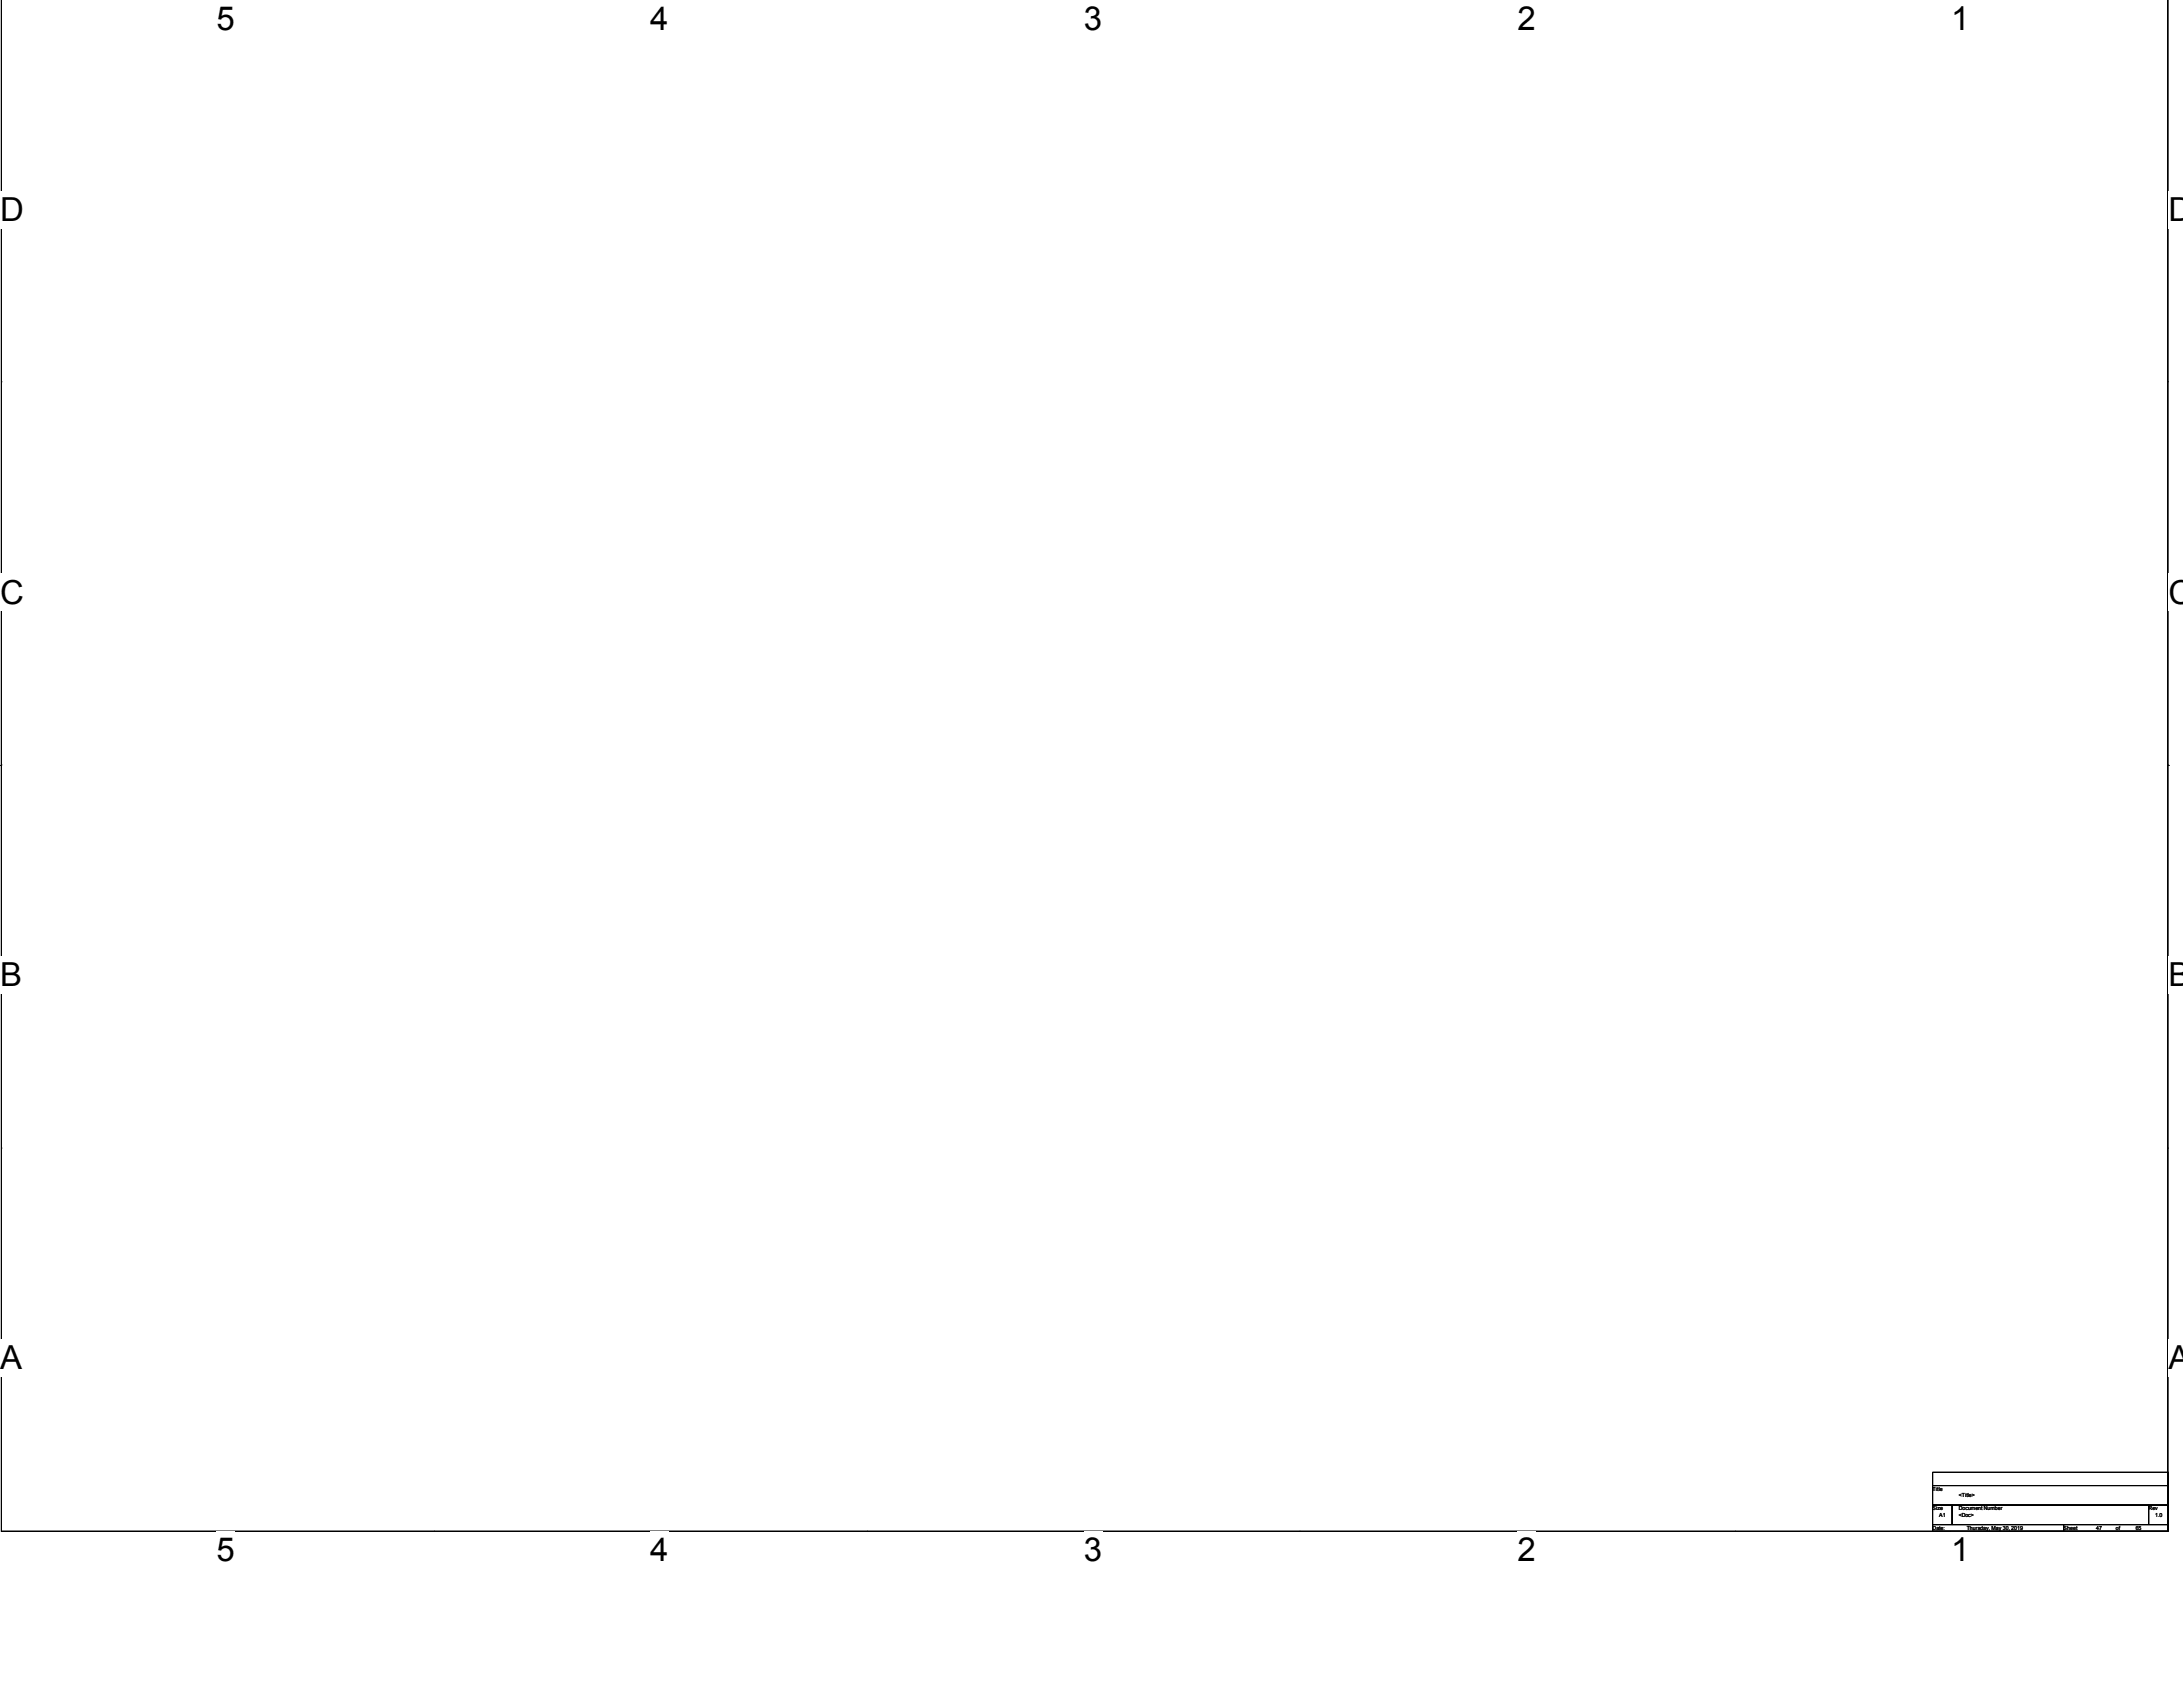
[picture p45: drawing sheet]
<svg xmlns="http://www.w3.org/2000/svg" width="279mm" height="216mm" viewBox="0 0 279 216" stroke-linecap="round" stroke-linejoin="round" font-family="sans-serif">
<defs><g id="words">
<g font-size="4.2">
<text x="27.7" y="3.8">5</text>
<text x="83.2" y="3.8">4</text>
<text x="138.7" y="3.8">3</text>
<text x="194.2" y="3.8">2</text>
<text x="249.7" y="3.8">1</text>
<text x="0" y="28.3">D</text>
<text x="277.5" y="28.3">D</text>
<text x="0" y="77.3">C</text>
<text x="277.5" y="77.3">C</text>
<text x="0" y="126.2">B</text>
<text x="277.5" y="126.2">B</text>
<text x="0" y="175.2">A</text>
<text x="277.5" y="175.2">A</text>
<text x="27.7" y="199.8">5</text>
<text x="83.2" y="199.8">4</text>
<text x="138.7" y="199.8">3</text>
<text x="194.2" y="199.8">2</text>
<text x="249.7" y="199.8">1</text>
</g>
<g font-size=".7">
<text x="247.4" y="190.8">Title</text>
<text x="250.7" y="191.6">&lt;Title&gt;</text>
<text x="247.4" y="193.3">Size</text>
<text x="247.4" y="195.7">Date:</text>
<text x="248.2" y="194.1">A1</text>
<text x="250.7" y="193.3">Document Number</text>
<text x="250.7" y="194.1">&lt;Doc&gt;</text>
<text x="251.7" y="195.7">Thursday, May 30, 2019</text>
<text x="264.1" y="195.7">Sheet</text>
<text x="268.3" y="195.7">47</text>
<text x="270.8" y="195.7">of</text>
<text x="273.3" y="195.7">65</text>
<text x="275" y="193.3">Rev</text>
<text x="275.8" y="194.1">1.0</text>
</g>
</g></defs>
<path d="M.2 -.1v196.1h277.3v-196" fill="none" stroke="#000" stroke-width=".13"/>
<g fill="#fff">
<path d="M27.7 0h2.4v4.7h-2.4z"/>
<path d="M27.7 196h2.4v4.7h-2.4z"/>
</g>
<path d="M55.6 196h.1" fill="none" stroke="#000" stroke-width=".13"/>
<g fill="#fff">
<path d="M83.2 0h2.4v4.7h-2.4z"/>
<path d="M83.2 196h2.4v4.7h-2.4z"/>
</g>
<path d="M110.9 196h.1" fill="none" stroke="#000" stroke-width=".13"/>
<g fill="#fff">
<path d="M138.7 0h2.4v4.7h-2.4z"/>
<path d="M138.7 196h2.4v4.7h-2.4z"/>
</g>
<path d="M166.3 196h.1" fill="none" stroke="#000" stroke-width=".13"/>
<g fill="#fff">
<path d="M194.2 0h2.4v4.7h-2.4z"/>
<path d="M194.2 196h2.4v4.7h-2.4z"/>
</g>
<path d="M222.1 196h.1" fill="none" stroke="#000" stroke-width=".13"/>
<g fill="#fff">
<path d="M249.7 0h2.4v4.7h-2.4z"/>
<path d="M249.7 196h2.4v4.7h-2.4z"/>
<path d="M0 24.5h3v4.7h-3z"/>
<path d="M277.5 24.5h1.9v4.7h-1.9z"/>
<path d="M0 73.4h3v4.8h-3z"/>
<path d="M277.5 73.4h1.9v4.8h-1.9z"/>
</g>
<path d="M.2 48.9h.1M277.5 48.9h.1" fill="none" stroke="#000" stroke-width=".13"/>
<g fill="#fff">
<path d="M0 122.4h2.8v4.8h-2.8z"/>
<path d="M277.5 122.4h1.9v4.8h-1.9z"/>
</g>
<path d="M.2 97.9h.1M277.5 97.9h.1" fill="none" stroke="#000" stroke-width=".13"/>
<g fill="#fff">
<path d="M-.1 171.4h2.9v4.7h-2.9z"/>
<path d="M277.5 171.4h1.9v4.7h-1.9z"/>
</g>
<path d="M.2 146.9h.1M277.5 146.9h.1M247.4 188.4h30.1v1.7h-30.1zM247.4 190.1h30.1v2.5h-30.1zM247.4 192.6h2.5v2.5h-2.5zM247.4 195.1h16.7v.9h-16.7zM249.9 192.6h25.1v2.5h-25.1zM264.1 195.1h13.4v.9h-13.4zM275 192.6h2.5v2.5h-2.5z" fill="none" stroke="#000" stroke-width=".13"/>
<use href="#words"/>
</svg>
